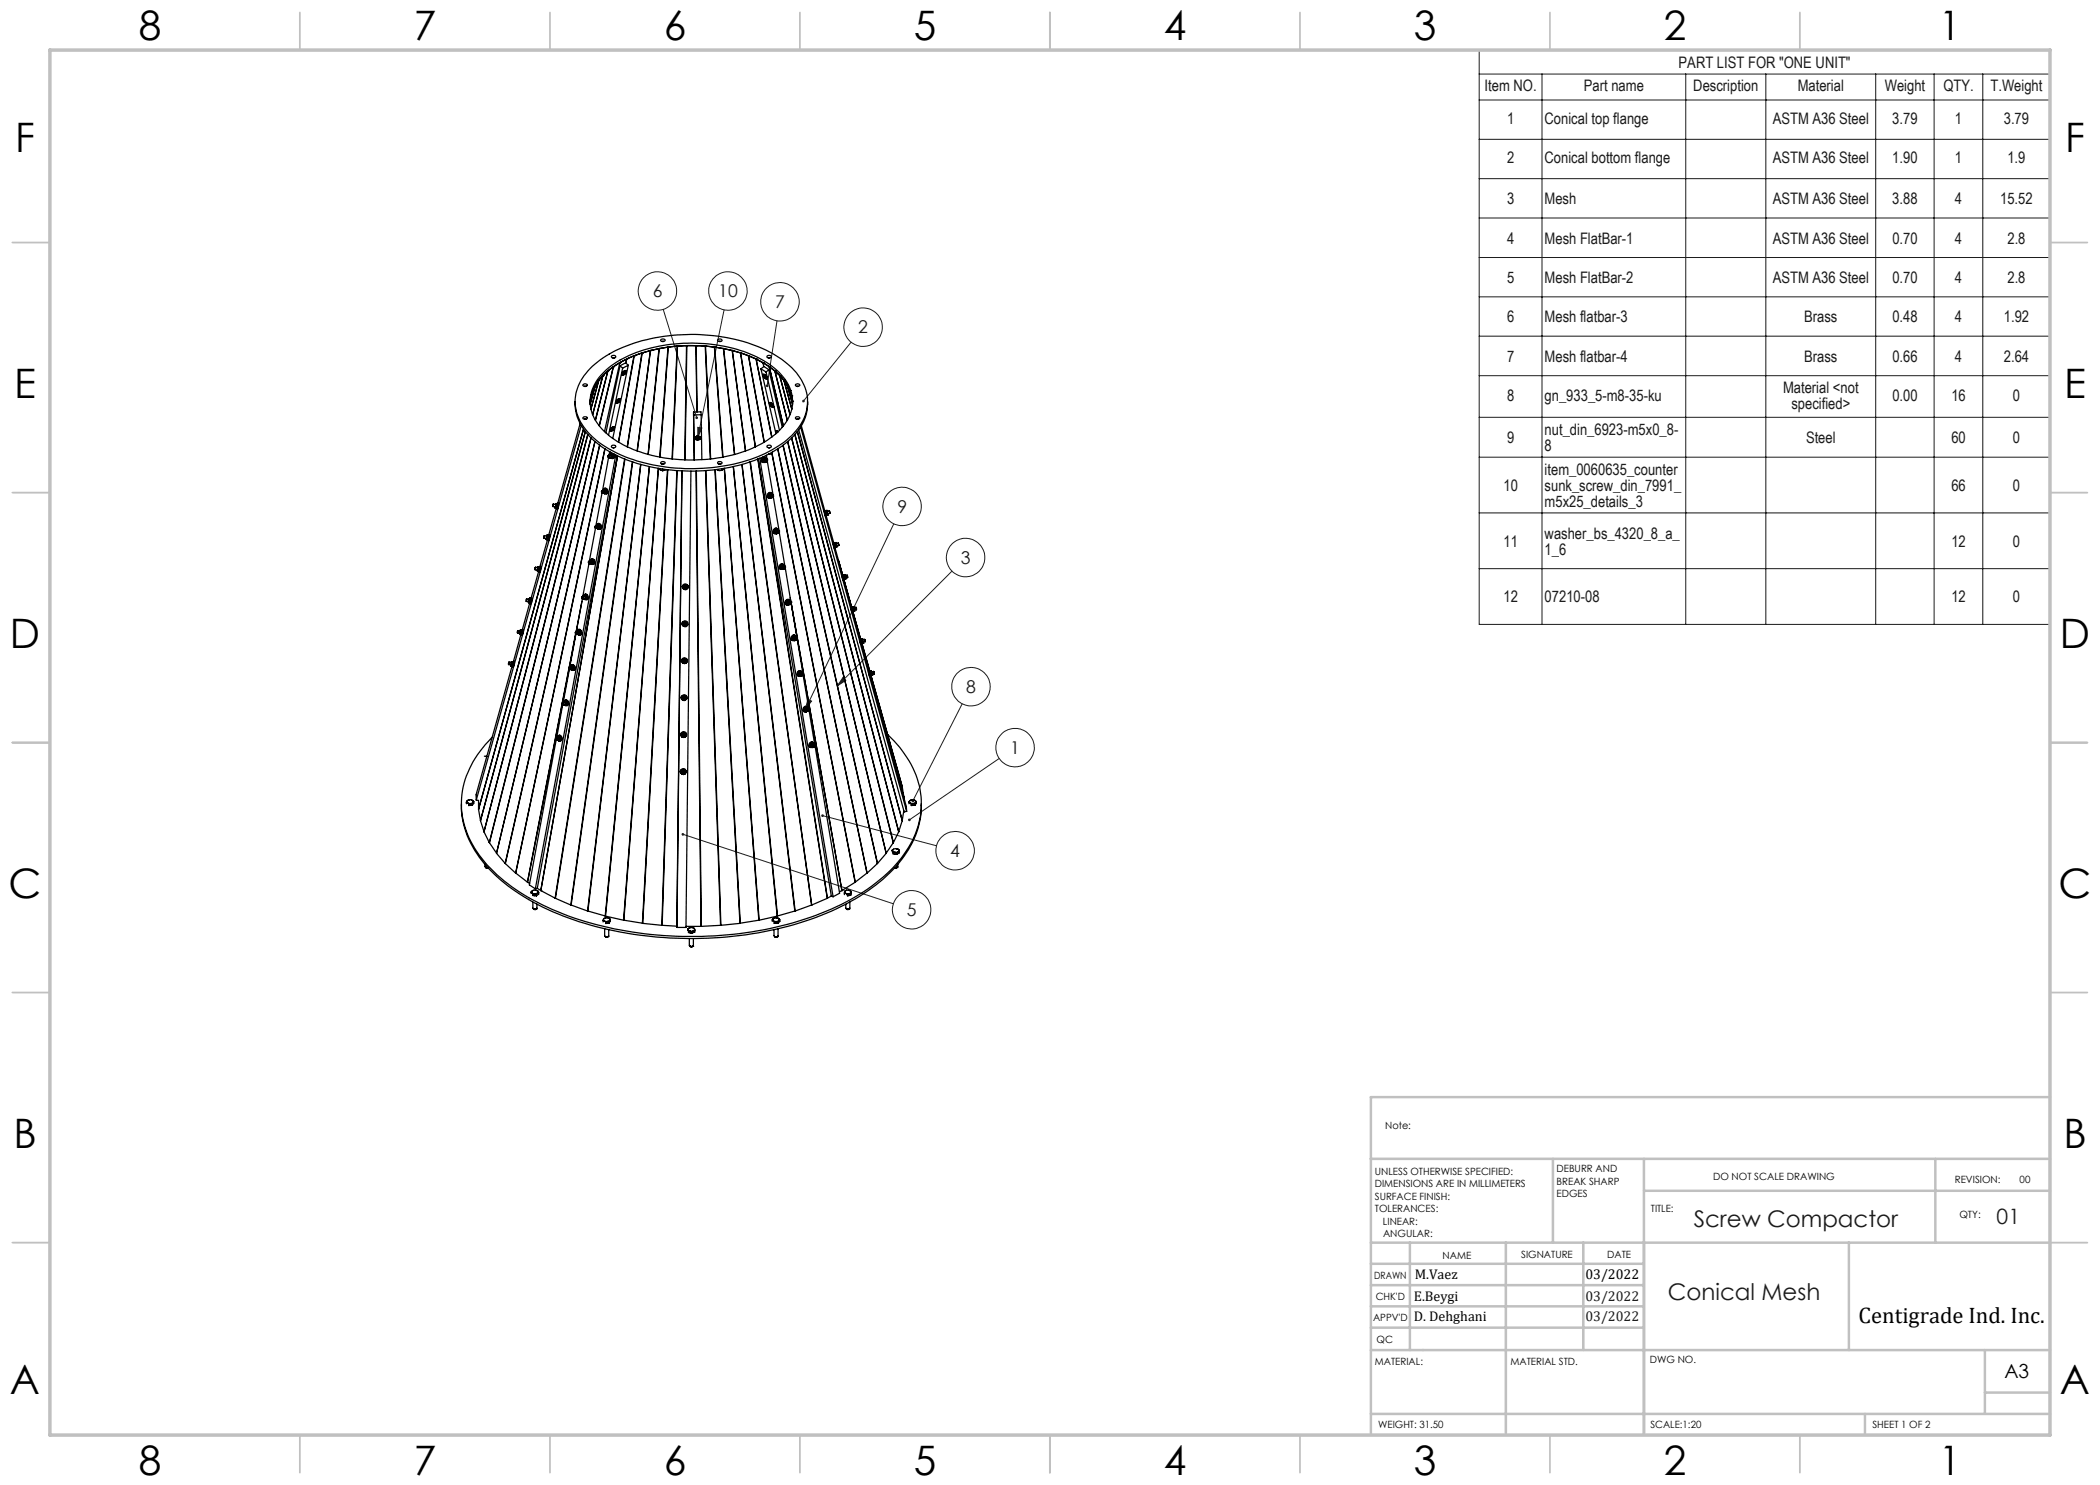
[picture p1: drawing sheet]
<svg xmlns="http://www.w3.org/2000/svg" width="420mm" height="297mm" viewBox="0 0 420 297" stroke-linecap="round" stroke-linejoin="round" font-family="sans-serif">
<defs><g id="words">
<g font-size="8.1">
<text x="27.8" y="8">8</text>
<text x="82.8" y="8">7</text>
<text x="132.8" y="8">6</text>
<text x="182.8" y="8">5</text>
<text x="232.8" y="8">4</text>
<text x="282.8" y="8">3</text>
<text x="332.8" y="8">2</text>
<text x="387.8" y="8">1</text>
<text x="3" y="30.4">F</text>
<text x="413" y="30.4">F</text>
<text x="2.8" y="79.6">E</text>
<text x="412.8" y="79.6">E</text>
<text x="2" y="129.6">D</text>
<text x="412" y="129.6">D</text>
<text x="1.7" y="179.6">C</text>
<text x="411.7" y="179.6">C</text>
<text x="2.7" y="229.6">B</text>
<text x="412.7" y="229.6">B</text>
<text x="2" y="278.9">A</text>
<text x="412" y="278.9">A</text>
<text x="27.8" y="295">8</text>
<text x="82.8" y="295">7</text>
<text x="132.8" y="295">6</text>
<text x="182.8" y="295">5</text>
<text x="232.8" y="295">4</text>
<text x="282.8" y="295">3</text>
<text x="332.8" y="295">2</text>
<text x="387.8" y="295">1</text>
</g>
<g font-size="4.6" fill="#191924">
<text x="338.7" y="245.3">Screw Compactor</text>
<text x="333.6" y="260">Conical Mesh</text>
</g>
<text font-size="4.5" x="371.7" y="264.6">Centigrade Ind. Inc.</text>
<text font-size="4.2" fill="#191924" x="399.3" y="244.8">01</text>
<text font-size="3.9" x="400.9" y="275.5">A3</text>
<g font-size="3.5" fill="#191924">
<text x="130.5" y="59.4">6</text>
<text x="143.7" y="59.4">10</text>
<text x="155" y="61.6">7</text>
<text x="171.7" y="66.7">2</text>
<text x="179.5" y="102.5">9</text>
<text x="192.2" y="112.7">3</text>
<text x="193.2" y="138.6">8</text>
<text x="202.1" y="150.8">1</text>
<text x="190.1" y="171.4">4</text>
<text x="181.4" y="183.2">5</text>
</g>
<g font-size="3.2" fill="#191924">
<text x="335.7" y="13.6">PART LIST FOR &quot;ONE UNIT&quot;</text>
<text x="296.9" y="18.3">Item NO.</text>
<text x="316.8" y="18.3">Part name</text>
<text x="338.7" y="18.3">Description</text>
<text x="359.5" y="18.3">Material</text>
<text x="376.9" y="18.3">Weight</text>
<text x="388.7" y="18.3">QTY.</text>
<text x="398.1" y="18.3">T.Weight</text>
<text x="301.4" y="24.8">1</text>
<text x="308.9" y="24.8">Conical top flange</text>
<text x="354.5" y="24.8">ASTM A36 Steel</text>
<text x="378.5" y="24.8">3.79</text>
<text x="391" y="24.8">1</text>
<text x="400.8" y="24.8">3.79</text>
<text x="301.4" y="32.7">2</text>
<text x="308.9" y="32.7">Conical bottom flange</text>
<text x="354.5" y="32.7">ASTM A36 Steel</text>
<text x="378.5" y="32.7">1.90</text>
<text x="391" y="32.7">1</text>
<text x="401.5" y="32.7">1.9</text>
<text x="301.4" y="40.8">3</text>
<text x="308.9" y="40.8">Mesh</text>
<text x="354.5" y="40.8">ASTM A36 Steel</text>
<text x="378.5" y="40.8">3.88</text>
<text x="391" y="40.8">4</text>
<text x="400" y="40.8">15.52</text>
<text x="301.4" y="48.7">4</text>
<text x="308.9" y="48.7">Mesh FlatBar-1</text>
<text x="354.5" y="48.7">ASTM A36 Steel</text>
<text x="378.5" y="48.7">0.70</text>
<text x="391" y="48.7">4</text>
<text x="401.5" y="48.7">2.8</text>
<text x="301.4" y="56.6">5</text>
<text x="308.9" y="56.6">Mesh FlatBar-2</text>
<text x="354.5" y="56.6">ASTM A36 Steel</text>
<text x="378.5" y="56.6">0.70</text>
<text x="391" y="56.6">4</text>
<text x="401.5" y="56.6">2.8</text>
<text x="301.4" y="64.5">6</text>
<text x="308.9" y="64.5">Mesh flatbar-3</text>
<text x="360.8" y="64.5">Brass</text>
<text x="378.5" y="64.5">0.48</text>
<text x="391" y="64.5">4</text>
<text x="400.8" y="64.5">1.92</text>
<text x="301.4" y="72.3">7</text>
<text x="308.9" y="72.3">Mesh flatbar-4</text>
<text x="360.8" y="72.3">Brass</text>
<text x="378.5" y="72.3">0.66</text>
<text x="391" y="72.3">4</text>
<text x="400.8" y="72.3">2.64</text>
<text x="301.4" y="80.2">8</text>
<text x="308.9" y="80.2">gn_933_5-m8-35-ku</text>
<text x="356.6" y="78.6">Material &lt;not</text>
<text x="358.3" y="81.7">specified&gt;</text>
<text x="378.5" y="80.2">0.00</text>
<text x="390.3" y="80.2">16</text>
<text x="402.6" y="80.2">0</text>
<text x="301.4" y="88.6">9</text>
<text x="308.9" y="87">nut_din_6923-m5x0_8-</text>
<text x="361.2" y="88.6">Steel</text>
<text x="390.3" y="88.6">60</text>
<text x="402.6" y="88.6">0</text>
<text x="308.9" y="90.2">8</text>
<text x="308.9" y="95">item_0060635_counter</text>
<text x="300.7" y="98.2">10</text>
<text x="308.9" y="98.2">sunk_screw_din_7991_</text>
<text x="308.9" y="101.3">m5x25_details_3</text>
<text x="390.3" y="98.2">66</text>
<text x="402.6" y="98.2">0</text>
<text x="308.9" y="107.7">washer_bs_4320_8_a_</text>
<text x="300.7" y="109.3">11</text>
<text x="308.9" y="110.9">1_6</text>
<text x="390.3" y="109.3">12</text>
<text x="402.6" y="109.3">0</text>
<text x="300.7" y="120.5">12</text>
<text x="308.9" y="120.5">07210-08</text>
<text x="390.3" y="120.5">12</text>
<text x="402.6" y="120.5">0</text>
</g>
<g font-size="2.8">
<text x="282.9" y="255.9">M.Vaez</text>
<text x="317.1" y="255.9">03/2022</text>
<text x="282.8" y="260.1">E.Beygi</text>
<text x="282.8" y="264.2">D. Dehghani</text>
</g>
<g font-size="2.8" fill="#191924">
<text x="317.1" y="260.1">03/2022</text>
<text x="317.1" y="264.2">03/2022</text>
</g>
<g font-size="2">
<text x="277" y="225.8">Note:</text>
<text x="275" y="234.9">UNLESS OTHERWISE SPECIFIED:</text>
<text x="275" y="237.4">DIMENSIONS ARE IN MILLIMETERS</text>
<text x="275" y="239.9">SURFACE FINISH:</text>
<text x="311.3" y="234.5">DEBURR AND</text>
<text x="311.3" y="237">BREAK SHARP</text>
<text x="311.3" y="239.5">EDGES</text>
<text x="342.6" y="236">DO NOT SCALE DRAWING</text>
<text x="391" y="236.6">REVISION:</text>
<text x="403.9" y="236.6">00</text>
<text x="275" y="242.4">TOLERANCES:</text>
<text x="276.6" y="244.9">LINEAR:</text>
<text x="330.2" y="242.4">TITLE:</text>
<text x="391.9" y="243.7">QTY:</text>
<text x="276.6" y="247.4">ANGULAR:</text>
<text x="288.5" y="251.7">NAME</text>
<text x="304.2" y="251.7">SIGNATURE</text>
<text x="321.4" y="251.7">DATE</text>
<text x="274.8" y="255.9">DRAWN</text>
<text x="275.1" y="260.1">CHK'D</text>
<text x="274.6" y="264.2">APPV'D</text>
<text x="275.3" y="268.5">QC</text>
<text x="275" y="273">MATERIAL:</text>
<text x="302.1" y="273">MATERIAL STD.</text>
<text x="330" y="272.5">DWG NO.</text>
<text x="275.6" y="285.6">WEIGHT: 31.50</text>
<text x="330.1" y="285.6">SCALE:1:20</text>
<text x="374.5" y="285.6">SHEET 1 OF 2</text>
</g>
</g></defs>
<g fill="none" stroke="#191924" stroke-width=".2">
<path d="M295.8 10h114.2v114.9h-114.2zM295.8 14.8h114.2M295.8 20h114.2M308.4 14.8v110.1M337.1 14.8v110.1M353.2 14.8v110.1M375.1 14.8v110.1M386.8 14.8v110.1M396.6 14.8v110.1M295.8 27.9h114.2M295.8 35.7h114.2M295.8 43.6h114.2"/>
<path d="M295.8 51.5h114.2M295.8 59.4h114.2M132.6 61.9l6.7 21.7M144.8 62l-5.2 25.5M155.4 64.2l-2 12.9M170.2 68.4l-9.5 11.8M295.8 67.2h114.2M295.8 75.1h114.2M139.6 85.5l.8 .1-.8 1.9zM295.8 83.5h114.2M295.8 91.4h114.2M178.8 104.8l-17.7 37"/>
<path d="M190.4 114.2l-22.9 23M295.8 102.6h114.2M295.8 113.7h114.2M161.6 139.9l.7 .3-1.2 1.6zM168.6 135.5l.6 .6-1.7 1.1zM192.4 140.8l-9.8 19.4M199.8 151.7l-17.9 12.3M136.6 166.9l42.1 13.9M164.5 163.1l22.8 6.1"/>
<circle cx="131.5" cy="58.2" r="3.8"/>
<circle cx="145.6" cy="58.2" r="3.8"/>
<circle cx="156" cy="60.3" r="3.8"/>
<circle cx="172.6" cy="65.4" r="3.8"/>
<circle cx="180.4" cy="101.3" r="3.8"/>
<circle cx="193.1" cy="111.5" r="3.8"/>
<circle cx="194.2" cy="137.3" r="3.8"/>
<circle cx="203" cy="149.5" r="3.8"/>
<circle cx="191" cy="170.1" r="3.8"/>
<circle cx="182.3" cy="182" r="3.8"/>
</g>
<g fill="none" stroke="#c0c0c0" stroke-width=".35">
<path d="M60 2.5v7.5M110 2.5v7.5M160 2.5v7.5M210 2.5v7.5M260 2.5v7.5M310 2.5v7.5M360 2.5v7.5M2.5 48.5h7.5M410 48.5h7.5M2.5 98.5h7.5M410 98.5h7.5M2.5 148.5h7.5"/>
<path d="M410 148.5h7.5M2.5 198.5h7.5M410 198.5h7.5M2.5 248.5h7.5M410 248.5h7.5M60 287v7.5M110 287v7.5M160 287v7.5M210 287v7.5M260 287v7.5M310 287v7.5M360 287v7.5"/>
</g>
<g fill="none" stroke="#c0c0c0" stroke-width=".5">
<path d="M410 219.4h-135.8v67.4M274.2 231.8h135.8M310.6 231.8v16.7M328.8 231.8v55.2M328.8 238.2h81.2M387.1 231.8v16.7M274.2 248.5h135.8M274.2 257h54.6M274.2 252.8h54.6M282 248.5v21.5M301.2 248.5v38.3M316.7 248.5v21.5"/>
<path d="M369.8 248.5v21.5M274.2 265.5h54.6M274.2 261.3h54.6M274.2 270h135.8M397 270v12.8M397 278.5h13M274.2 282.8h135.8M373 282.8v4.2"/>
</g>
<path d="M10 10h400v277h-400z" fill="none" stroke="#c0c0c0" stroke-width=".7"/>
<path d="M160.5 80v.4l.2-.2-.2 .2a.28 .28 0 0 0 .4 0 .28 .28 0 0 0 0-.4 .28 .28 0 0 0-.4 0zM181.7 163.8l-.1 .3 .3-.1-.3 .1a.27 .27 0 0 0 .4 .1 .27 .27 0 0 0 .1-.4 .27 .27 0 0 0-.4 0zM168.6 135.5l.6 .6-1.7 1.1zM182.5 159.9l-.2 .2 .2 .3 .1-.2-.1 .2a.27 .27 0 0 0 .3-.2 .27 .27 0 0 0-.3-.3zM164.3 162.9v.2h.2h-.2a.27 .27 0 0 0 .2 .3 .27 .27 0 0 0 .3-.4 .27 .27 0 0 0-.5-.1zM136.4 166.6l-.1 .2 .3 .1-.3-.1a.28 .28 0 0 0 .3 .4 .28 .28 0 0 0 .2-.4 .28 .28 0 0 0-.4-.2zM153.2 77l-.1 .2 .3 .2v-.3v.3a.27 .27 0 0 0 .3-.4 .27 .27 0 0 0-.5 0zM139.2 83.3a.27 .27 0 0 0-.1 .4 .27 .27 0 0 0 .3 .1l-.1-.2 .1 .2 .2-.1a.28 .28 0 0 0-.1-.3 .28 .28 0 0 0-.3-.1zM161.6 139.9l.7 .3-1.2 1.6zM139.6 85.5l.8 .1-.8 1.9z" fill="#191924"/>
<g fill="none" stroke="#000" stroke-width=".25">
<path d="M116.6 76.9a.43 .43 0 0 1 .5-.1 .43 .43 0 0 1 .3 .3 .43 .43 0 0 1-.5 .2 .43 .43 0 0 1-.3-.4zM116.9 77.3h.3M116.9 77.3h.2M118 73.7a25.2 25.2 0 0 1 13.9-6.3 36.1 36.1 0 0 1 22.7 3.3 13.1 13.1 0 0 1 6.7 7.9 9.2 9.2 0 0 1-3.5 9 27.9 27.9 0 0 1-16.3 6 34.7 34.7 0 0 1-19.8-3.9 12.2 12.2 0 0 1-6.6-8.4 9.2 9.2 0 0 1 2.9-7.6zM118.2 79.2h.1M118.2 79.2l-.2 1.1M118.6 78.1h.1M118.6 78.1l-.4 1.1M118.6 78.1l-.5 1.4M118.6 78.1l-.5 1.5M119.1 77.1h.1M119.1 77.1l-.5 1"/>
<path d="M119.1 77.1l-1.1 3.7M119.7 76.1h.1M119.7 76.1l-.6 1M119.7 76.1l-1.5 5.7M119.8 76.1h-.1M119.8 76.1h.1M119.8 76.1l-1.6 5.7M120.4 74.8a22 22 0 0 1 13-5.8 31.3 31.3 0 0 1 19.4 3.1 10.7 10.7 0 0 1 5.7 7.4 8.6 8.6 0 0 1-4 7.8 26.7 26.7 0 0 1-15.9 4.7 27.8 27.8 0 0 1-16.7-4.8 8.7 8.7 0 0 1-3.8-7.8 8.6 8.6 0 0 1 2.3-4.6zM120.6 75.1h.1M120.6 75.1l-.8 1M120.6 75.1l-2.1 7.8M121.6 74.2h.1"/>
<path d="M121.6 74.2l-1 .9M121.6 74.2l-2.5 9.8M121.6 74.2l-2.5 9.9M122.3 71.2a.45 .45 0 0 1 .5-.1 .45 .45 0 0 1 .3 .4h-.1a.42 .42 0 0 1-.4 .1 .42 .42 0 0 1-.3-.4zM122.6 71.6h.3M122.6 71.6h.2M122.7 73.3h.1M122.7 73.3l-1.1 .9M122.7 73.3l-2.8 11.9M123.5 80l.4-.2a.52 .52 0 0 1-.1 .6 .52 .52 0 0 1-.5 .1zM123.6 79.8h.2M124 72.5h.1"/>
<path d="M124 79.8a.6 .6 0 0 0-.7 .7M124 72.5a10.9 10.9 0 0 0-5.9 7.4l-.1 .7M124 72.5a31.6 31.6 0 0 1 28.1-.2 11.2 11.2 0 0 1 6.3 7.2l.1 1.1M124 72.5l-1.3 .8M124 72.5l-3.1 13.8M124 73.2l.5 .4M124 73.2l-2.8 13.4M124.5 74.6l-.1 .2M124.5 73.6l-2.8 13.4M124.6 74.4a.38 .38 0 0 1 .3-.3 .38 .38 0 0 1 .4 .2l-.1 .3a.55 .55 0 0 1-.8 .4zM124.7 74.6l.1 .1M124.7 74.3l.3-.1a.45 .45 0 0 1 .1 .5 .45 .45 0 0 1-.4 .3h-.1a.41 .41 0 0 1 .1-.7z"/>
<path d="M124.8 74.5l.1 .1M124.8 74.5l-.1 .1M124.9 74.6l-.1 .1M125 74.2h-.2M125.1 74.2h-.2l-.4 .3v.5M125.1 74.2h.1M125.3 71.8h.1M125.3 71.8l-1.3 .7M125.3 71.8l-.1 .8M125.7 73.1l-1.2 .5M125.7 73.1l-3.1 14.6M125.7 73.1l-.6-.5-1.1 .6"/>
<path d="M126.8 71.2h.1M126.8 71.2l-1.5 .6M126.8 71.2l-3.1 17.2M126.9 71.2h.1M126.9 71.2l-3.2 17.2M128.4 70.6h.1M128.4 70.6l-1.5 .6M128.4 70.6l-3 18.8M128.4 70.6l-2.9 18.8M130.1 70.1h.1M130.1 70.1l-1.7 .5M130.1 70.1l-2.7 20.1"/>
<path d="M130.1 70.1l-2.6 20.1M131.8 69.7h.1M131.8 69.7l-1.7 .4M131.8 69.7l-2.2 21.2M131.9 69.7h-.1M131.9 69.7h.1M131.9 69.7l-2.3 21.2M132.3 67.9a.44 .44 0 0 1 .4-.1 .44 .44 0 0 1 .3 .4h-.1a.41 .41 0 0 1-.5 .1 .41 .41 0 0 1-.2-.4zM132.5 68.3h.2zM133.6 69.4h.1M133.6 69.4l-1.7 .3M133.6 69.4l-1.7 22"/>
<path d="M133.7 69.4h.1M133.7 69.4l-1.7 22M135.4 69.2h.1M135.4 69.2l-1.7 .2M135.4 69.2l-1 22.6M135.5 69.2h.1M135.5 69.2l-1 22.6M137.3 69.1h.1M137.3 69.1l-1.8 .1M137.3 69.1l-.4 22.9M137.4 69.1h.1M137.4 69.1h1.8"/>
<path d="M137.4 69.1l-.4 22.9M139.2 69.1h.1M139.2 69.1l.2 13.3-.2-13.3M139.2 69.1l1.8 .1M141 69.2h.1M141 69.2l1.1 22.6M141.1 69.2h.1M141.1 69.2l1.8 .2M141.1 69.2l1 22.6M142.9 69.4h.1M142.9 69.4l1.6 22M142.9 69.4l1.8 .3"/>
<path d="M142.9 69.4l1.7 22M143.6 67.9a.4 .4 0 0 1 .5-.1 .4 .4 0 0 1 .2 .4l-.1 .1a.42 .42 0 0 1-.7-.4zM143.8 68.3h.3M143.9 68.3h.2M144.7 69.7h.1M144.7 69.7l2.2 21.2M144.7 69.7l1.7 .4M146.4 70.1h.1M146.4 70.1l2.7 20.1M146.5 70.1h.1M146.5 70.1l1.6 .5M146.5 70.1l2.6 20.1"/>
<path d="M148.1 70.6h.1M148.1 70.6l3 18.8M148.1 70.6l1.6 .6M149.7 71.2l3.1 17.2M149.7 71.2h.1M149.7 71.2l1.5 .6M149.7 71.2l3.2 17.2M151.2 71.8h.1M151.2 71.8l3.1 15.6M151.2 71.8l1.4 .7M151.2 71.8l3.2 15.6M152.2 73.8l1 .6"/>
<path d="M152.2 73.8l3 12.9M152.2 73.8l.6-.5 1 .6M152.6 72.5h.1M152.6 72.5l.2 .8M152.6 72.5l1.2 .8M152.6 74.9l.5 .2a.4 .4 0 0 1 .3 .3 .4 .4 0 0 1-.2 .4l-.6-.6zM152.7 74.9h.1M152.7 74.9l.3 .2a.38 .38 0 0 1 .3 .3 .38 .38 0 0 1-.1 .3l-.2-.1a.51 .51 0 0 1-.3-.7zM152.7 74.9l.5 .3 .1 .5M152.8 74.9h.1M152.9 75.3l.1-.1v.3M152.9 75.3l.1 .2"/>
<path d="M153 75.2l-.1 .1M153.1 75.4l-.1 .1M153.2 74.4l2.7 11.7M153.3 75.7h.1M153.4 75.5v.1M153.4 71.3a.43 .43 0 0 1 .5-.3 .43 .43 0 0 1 .3 .5h-.1a.44 .44 0 0 1-.7-.2zM153.7 71.6h.3M153.7 71.6h.2M153.8 73.9l-.6 .5M153.8 73.9l2.7 11.6M153.8 73.3h.1M153.8 73.3l1.2 .9"/>
<path d="M153.8 73.3l2.9 11.9M155 74.2h.1M155 74.2l.9 .9M155 74.2l2.5 9.8M155 74.2l2.4 9.9M155.9 75.1h.1M155.9 75.1l2.1 7.8M156 75.1h.1M156 75.1l.8 1M156 75.1l2 7.8M156.8 76.1h.1M156.8 76.1l1.6 5.7"/>
<path d="M156.8 76.1l.6 1M157.4 77.1h.1M157.4 77.1l1.1 3.7-1-3.7M157.5 77.1h.1M157.5 77.1l.5 1M158 78.1h.1M158 78.1l.3 1.1M158 78.1l.4 1.4M158 78.1l.4 1.5M158.3 79.2h.1M158.3 79.2l.2 1.1M159.1 76.9a.49 .49 0 0 1 .8 .2 .43 .43 0 0 1-.5 .2 .43 .43 0 0 1-.3-.4z"/>
<path d="M159.4 77.3h.3M159.4 77.3h.2M115 80.3a10.3 10.3 0 0 0 4.9 8.7 32 32 0 0 0 19.8 5.2 30.4 30.4 0 0 0 17.1-5.3 10.2 10.2 0 0 0 4.7-8.6M116 84.7l-4.5 16h.2l-.1 .9-.1 .2-.1-.1M116.2 85.1l-21 74.9M116.7 85.8l-21 76.1M116.7 83.4a.44 .44 0 0 1 .7 .3l-.2 .2a.35 .35 0 0 1-.4-.1 .35 .35 0 0 1-.1-.3zM117.1 86.3l-21 77.8M117.1 83.9h-.2h.3M117.5 86.9l-20.7 79.4M117.6 86.9l-20.8 79.5M118 80.3h.1"/>
<path d="M118 80.3v.6M118.2 87.6l-20.3 81M119 88.3l-19.7 82.4M119.9 89l-18.9 83.7M119.9 89.1l-18.8 83.6M120.3 98.4v-.2a.18 .18 0 0 1 .3 0 .18 .18 0 0 1 0 .3 .18 .18 0 0 1-.2 0M120.3 98.5h.1M120.4 98.1h.3a.25 .25 0 0 1 .3 .1 .25 .25 0 0 1-.1 .3l-.4 .1M120.4 98.6l-1.2 6.6M120.5 98.1h.1M120.6 98.1a.28 .28 0 0 1 .4 .1 .28 .28 0 0 1-.3 .4M120.7 98.6l.2 .1"/>
<path d="M120.7 97.8l-.2 .3M120.7 97.8h.1M120.8 97.8l.2 .2M120.8 97.8l.3-.1 .2 .2M121 97.8h.1M121 97.8h-.2M121 97.8h-.3M121 89.8l-17.9 84.8M121 97.6l-.2 .2M121 97.6a.6 .6 0 0 1 .5 .5 .6 .6 0 0 1-.4 .7l-.1-.1M121 89.8l-17.8 84.8M121 98h.1"/>
<path d="M121 98l.1 .5M121 97.8l.2 .1M121.1 98.5h.1M121.1 98.5l-.2 .2M121.2 97.9l.1 .1M121.3 98v.1M121.3 98h.1M121.3 98.1l.1 .2M121.3 98h-.3M121.3 98.5l-.1 .1M121.3 97.9a.43 .43 0 0 1 .2 .5 .43 .43 0 0 1-.5 .3M121.3 98.5l-.4 .2"/>
<path d="M121.4 98.3v.1M121.4 98.4l-.1 .1M121.4 98.4h.1M121.4 98.4l-.3 .1M121.6 91.3v-.1a.21 .21 0 0 1 .4 .1 .19 .19 0 0 1-.3 .2M121.6 91.5h.1M121.7 91.1l.3-.1a.25 .25 0 0 1 .3 .2 .25 .25 0 0 1-.1 .3l-.4 .1M121.7 91.5l-1.2 6.6M121.8 91h.1M121.9 91a.28 .28 0 0 1 .4 .2 .28 .28 0 0 1-.3 .3M121.9 90.3l-.1 .7M122 90.4l.1 .2"/>
<path d="M122 90.4h.1M122 91.5l.2 .2M122.1 90.8l.2 .2M122.1 90.8l-.3 .2M122.1 90.8h.1M122.1 85.9v.1M122.1 90.6l.2 .2M122.2 90.7l-.1 .1M122.2 85.8a.35 .35 0 0 1 .2-.3 .35 .35 0 0 1 .4 .1l-.1 .2a.43 .43 0 0 1-.6 .3zM122.2 91.7h.1M122.3 90.8h.5M122.3 90.6v.2"/>
<path d="M122.3 91h.1M122.3 91l.1 .4M122.3 85.5l.1-.1a.26 .26 0 0 1 .5 0 .26 .26 0 0 1-.1 .4 .59 .59 0 0 1-.8 .4zM122.3 89.1a.41 .41 0 0 1 .5-.1 .41 .41 0 0 1 .3 .5h-.1a.37 .37 0 0 1-.5 .1 .37 .37 0 0 1-.2-.5zM122.3 85.8l.1 .1M122.4 90.8l.1 .1zM122.4 91.4h.1M122.4 91.4l-.2 .3M122.4 85.7l.2 .1M122.4 85.7l-.1 .1M122.5 90.9h.1M122.5 91.5l-.3 .2"/>
<path d="M122.6 89.5h.3M122.6 85.8l-.2 .1M122.6 90.9v.1M122.6 90.9h.1M122.6 91l.1 .3M122.6 90.8a.48 .48 0 0 1 .2 .5 .48 .48 0 0 1-.5 .3M122.6 90.9l-.3 .1M122.6 89.5h.2M122.6 91.4l-.1 .1M122.6 85.4h-.1M122.7 91.3v.1M122.7 91.4h-.1"/>
<path d="M122.7 91.4h.1M122.7 91.4h-.3M122.7 90.8a.49 .49 0 0 1 .2 .6 .49 .49 0 0 1-.5 .3l-.1-.1M122.8 85.4a.62 .62 0 0 0-.7 .8M123.2 91l-16.1 86.8M123.3 80.3l-.1 .1M123.3 80.5v.1M123.4 80a.32 .32 0 0 1 .3-.3 .32 .32 0 0 1 .4 .3l-.1 .2a.55 .55 0 0 1-.8 .4zM123.5 91.2l-16 86.5M123.5 91.2l-15.3 86.9M123.5 80.2l.1 .1M123.6 80.1l.2 .1"/>
<path d="M123.6 80.1l-.1 .1M123.8 80.2l-.2 .1M124.9 91.8l-13.9 87.8M125 91.8l-13.9 87.9M126.5 92.4l-12.3 88.6M129.9 93.3l-8.9 89.9M129.9 93.3l-8.8 89.9M131.7 93.7l-7 90.3M131.7 93.7l-6.9 90.3M131.9 93.7v.2l.6 .3M132.2 92.5a.47 .47 0 0 1 .4-.2 .47 .47 0 0 1 .4 .4 .47 .47 0 0 1-.5 .2 .47 .47 0 0 1-.3-.4zM132.4 92.8h.3"/>
<path d="M132.5 92.8h.2M132.5 93.8v.4M133.2 93.9l-.7 .3M133.5 93.9l-5 90.7M133.6 93.9l-5 90.8M135.4 94.1l-3 91M136.4 94.2l-1 91.3zM138.2 94.2l-1 91.3h-1.8M138.7 82.4v.6M138.7 82.4h1.5v.5M138.7 82.4l.2 9.6-.2-9M139.1 87.6h.1"/>
<path d="M139.1 87.4a.56 .56 0 0 1 .6-.2 .56 .56 0 0 1 .4 .6 .61 .61 0 0 1-.7 .2 .61 .61 0 0 1-.4-.5zM139.2 87.4a.41 .41 0 0 1 .6-.1 .41 .41 0 0 1 0 .6 .4 .4 0 0 1-.5 0 .4 .4 0 0 1-.1-.5zM139.2 94.2l1 91.1M139.3 87.3h.1M139.3 94.2l1 91.1M139.3 87.3h.5M139.3 87.2l-.1 .1M139.4 87.6l.2-.1 .1 .2h-.2zM139.5 87.5v.1M139.5 87.6v.1M139.6 87.5l-.1 .1M139.7 87.2l.1 .1"/>
<path d="M140 87.5a.53 .53 0 0 0-.9 .1M140 87.5l.1 .1M140.2 82.9l-1.5 .1M140.2 82.9l.2 9M141.1 94.1l3 91M141.2 94.1l3 91M143 93.9l5 90.8M143.1 93.9l5 90.7M143.4 93.9l.2 .2M143.6 94.1h.7M143.6 93.9v.2M143.6 92.4a.42 .42 0 0 1 .5-.1 .42 .42 0 0 1 .3 .4 .4 .4 0 0 1-.6 .2 .4 .4 0 0 1-.2-.5z"/>
<path d="M143.8 92.8h.1M143.9 92.8h.2M144.3 93.8v.3M144.7 93.7l-.4 .4M144.9 93.7l6.9 90.3M146.6 93.3l8.8 89.9M146.7 93.3l8.8 89.9M150 92.4l12.3 88.6M150.1 92.4l12.2 88.6M151.6 91.8l13.9 87.9M151.9 91.6l14.7 87.7M152.4 92.1l.1 .1"/>
<path d="M152.4 92.1h.1M152.4 92.1l.2 .1M152.5 92l-.1 .1M152.5 92.2l.1 .2M152.5 91.7v.1M152.5 91.7h.1M152.5 91.8v.2M152.5 91.7l.3 .1M152.6 92.4l.3 .1M152.6 92.2l.3 .3M152.6 92.2h.1M152.6 91.6l-.1 .1"/>
<path d="M152.8 91.8l-.2 .4M152.8 91.8h.1M152.8 91.4a.55 .55 0 0 0-.6 .5 .55 .55 0 0 0 .6 .6 .47 .47 0 0 1-.4-.7 .47 .47 0 0 1 .7-.2M152.8 91.6h-.2M152.9 91.4l.2 .2M152.9 92.5h.1M152.9 91.5l-.1 .1M152.9 91.5h.1M152.9 91.5l.2 .1M153.1 91.6l-.3 .2M153.1 91.6h.1M153.1 91.6l.3 .3"/>
<path d="M153.1 92.4l-.2 .1M153.3 91.9a.3 .3 0 0 0-.5 .1 .3 .3 0 0 0 .3 .4M153.3 91l.1 .9-.4-.1-.2 .3 .4 .3M153.4 91.9h.1M153.4 91.9h-.1M153.4 89.2a.45 .45 0 0 1 .5-.2 .45 .45 0 0 1 .3 .4 .52 .52 0 0 1-.8-.2zM153.5 92.2l1.1 6.9-.3-.1a.25 .25 0 0 0-.3 .1 .25 .25 0 0 0 .1 .3l.3 .1M153.6 99.3h.1M153.6 99.3h.2M153.7 99.2l-.1 .1M153.7 89.5h.3M153.7 99.3l.1 .2"/>
<path d="M153.7 90.8l.1 .1M153.7 89.5h.2M153.7 98.8v.1M153.7 98.8h.1M153.7 98.9v.3M153.7 98.8l.3 .1M153.8 98.8h-.1M153.8 99.5l.3 .1M153.8 90.8v.1M153.8 99.3l.3 .3M153.8 99.3h.1M153.9 80.5l.5 .3a.4 .4 0 0 1 .3 .3 .4 .4 0 0 1-.2 .4l-.5-.6z"/>
<path d="M154 98.9l-.2 .4M154 98.9h.1M154 80.6h.1M154 98.5a.55 .55 0 0 0-.6 .5 .55 .55 0 0 0 .6 .6 .47 .47 0 0 1-.4-.6 .47 .47 0 0 1 .7-.3M154 80.6l.3 .1a.38 .38 0 0 1 .3 .3 .38 .38 0 0 1-.1 .4l-.2-.1a.5 .5 0 0 1-.3-.7zM154 80.6l.5 .3 .1 .5M154 98.7l-.2 .1M154.1 98.5l.2 .2M154.1 99.6h.1M154.1 98.6l-.1 .1M154.1 98.6h.1M154.1 98.6l.2 .1"/>
<path d="M154.1 80.6h.1M154.2 81l.1-.1v.2M154.2 81l.1 .1M154.3 98.7l-.3 .2M154.3 98.7h.1M154.3 98.7l.2 .3M154.3 99.5l-.2 .1M154.3 80.9l-.1 .1M154.4 90.7l16.6 85.8M154.4 81.1h-.1M154.4 90.7l16.7 85.7M154.4 90.7l-.6 .2"/>
<path d="M154.4 90.4v.3M154.5 99a.3 .3 0 0 0-.5 .1 .3 .3 0 0 0 .3 .4M154.5 90.4l-.1 .3M154.5 99h.1M154.6 81.4h.1M154.7 99.4l1.1 6.8-.3-.1a.25 .25 0 0 0-.3 .1 .25 .25 0 0 0 .1 .3l.3 .1M154.7 81.2v.1M155.3 86.3l.3 .1-.3-.1v.3M155.4 86.3h.1M155.5 89.8l17.9 84.8M155.6 89.8l17.8 84.8M155.6 86.3l-.4-.1 .1 .4"/>
<path d="M156.6 89.1l18.9 83.6M156.6 89l18.9 83.7M157.5 88.3l19.7 82.4M157.6 88.3l19.6 82.3M158.3 87.6l20.3 81M158.5 80.3h.1M158.5 80.3v.6M159 86.9l20.7 79.5M159 86.9l20.7 79.4M159.2 83.4a.41 .41 0 0 1 .5-.1 .41 .41 0 0 1 .2 .4l-.1 .1a.36 .36 0 0 1-.5 .1 .36 .36 0 0 1-.1-.5zM159.4 83.9h.2zM159.5 86.3l20.9 77.8"/>
<path d="M159.7 85.9l21.1 76.5 .5-.1M160.1 85.4l21.2 76.9M160.3 85.2l4.6 16.9M105.3 119.8l-.1 .4zM105.3 119.8l-.1 .4M105.3 119.8h.1M105.4 119.8l.4 .1v.4h-.5M105.8 119.8l-.1 .6v-.1M105.8 119.7v.1M105.9 119.7v.3M105.9 120h.1M105.9 120l-.1 .4"/>
<path d="M105.9 119.7h-.1M105.9 119.7h.1M105.9 120h.3M105.9 119.7h.3M106.2 119.9v.1M106.2 119.8v.1M106.2 119.7l.2-.1-.1 .7-.1 .4h-.2M106.2 119.7h.1M106.2 119.7v.6l-.2 .3M106.2 119.7v.1M107 113.9h.1M107.1 113.5l-.1 .4z"/>
<path d="M107.1 113.4l-.1 .5M107.1 113.4v.1M107.1 113.4l.5 .1M107.5 114.1v.1M107.5 114.2h.1M107.5 114.2l.3 .1M107.5 113.5v.6v-.1M107.6 114.1h.1M107.6 114.1l-.1 .1M107.6 113.5l-.1 .5-.5-.1M107.6 114.1l.3 .1M107.7 113.3v.4"/>
<path d="M107.7 113.7h.1M107.7 113.7l-.1 .4M107.7 113.3l-.1 .1M107.7 113.3h.1M107.7 113.7h.3M107.7 113.3l.3 .1M107.7 114.3l-1.5 5.3M107.8 114.3h.1M107.8 114.2v.1M107.9 114.2l-.1 .1M107.9 114.2h-.1M107.9 114.2h.1"/>
<path d="M107.9 114v.2M108 113.4h.1M108 113.4v.3M108 113.8l-.1 .2M108 113.7h.1M108 113.6v.1M108 113.4v.2M108 113.7v.1M108 113.7l-.2 .6M108.8 107.6h.1M108.8 107.2v.4zM108.9 107.1l-.1 .5"/>
<path d="M108.9 107.1l.4 .1 .1 .2-.1 .3-.5-.1M108.9 107.1l-.1 .1M109.2 107.8l.1 .1M109.3 107.9h.1M109.3 107.9h.3M109.3 107.2l.1-.1-.1 .7-.1-.1M109.4 107.8h.1M109.4 107.8l-.1 .1M109.4 107.8h.3M109.4 107v.3M109.4 107.3h.1M109.4 107.3v.5"/>
<path d="M109.4 107l-.1 .1M109.4 107h.1M109.4 107.3l.3 .1M109.4 107l.3 .1M109.5 107.9l-1.5 5.4a.87 .87 0 0 1 0 1.1h-.2M109.6 108h.1M109.6 107.9h.1M109.6 107.8v.1M109.6 107.8h.1M109.6 107.8v.2M109.7 107.8h.1M109.7 107.7v.1"/>
<path d="M109.7 107.5v.2M109.7 107.1h.1M109.7 107v.1M109.7 107.4h.1M109.7 107.3v.1M109.7 107.1v.2M109.7 107.4v.1M109.7 107l.1 .5-.2 .5M110.6 101.2v.1M110.6 100.9v.3zM110.6 101.3l.4 .1M110.7 100.8l-.1 .5"/>
<path d="M110.7 100.8l.4 .1v.2M110.7 100.8l-.1 .1M111 101.5v.1M111 101.6h.1M111 101.6h.3M111.1 100.9v-.1v.2M111.1 101.5h.1M111.1 101.5l-.1 .1M111.1 101l-.1 .5v-.1M111.1 101.1l-.1 .3M111.1 101.5h.3M111.2 100.7v.3"/>
<path d="M111.2 101h.1M111.2 101l-.1 .5M111.2 100.7l-.1 .1M111.2 100.7h.1M111.2 101l.3 .1M111.2 100.7h.3M111.3 101.6l-1.6 5.4h.2l-.2 1.1h-.1M111.3 101.7h.1M111.4 101.5l-.1 .1M111.4 101.5l-.1 .2M111.4 101.5h.1M111.4 101.4v.1"/>
<path d="M111.5 101.1h.1M111.5 100.8v.2M111.5 100.7v.1M111.5 100.7h.1M111.5 101.1l-.1 .3M111.5 100.7l.1 .2-.2 .8M111.5 101v.1M116.4 119.5v-.2a.21 .21 0 0 1 .3 .2 .21 .21 0 0 1-.3 .2M116.4 119.5h.1M116.5 119.3l.3-.1a.29 .29 0 0 1 .1 .5l-.3 .1M116.5 119.8l-1.2 6.6 .1-.9M116.6 119.3h.1"/>
<path d="M116.6 119.3a.29 .29 0 0 1 .5 .1 .29 .29 0 0 1-.4 .4l.3 .1M116.8 119l.3 .2M116.8 119l-.2 .3M116.8 119h.1M116.8 119a.43 .43 0 0 1 .6-.2 .43 .43 0 0 1 .2 .5 .39 .39 0 0 1 0 .5 .39 .39 0 0 1-.5 .1 .46 .46 0 0 0 .4-.6 .46 .46 0 0 0-.6-.3M117 119.9h.1M117.1 119h.1M117.1 119h-.3M117.1 119.2h.1M117.1 119.2l.1 .5M117.1 119l.2 .1M117.2 119.7h.1"/>
<path d="M117.2 119.7l-.2 .2M117.3 119.1h.1M117.3 119.8l-.3 .1M117.4 119.2h.1M117.4 119.1v.1M117.4 119.2v.3M117.4 119.2h-.3M117.4 119.5v.1M117.4 119.7l-.1 .1M117.4 119.6v.1M117.4 119.6h.1M117.4 119.6l-.2 .1"/>
<path d="M117.7 112.4l.1-.1a.25 .25 0 0 1 .2 .2 .25 .25 0 0 1-.2 .2l-.1-.1M117.7 112.4v.1M117.8 112.3l.3-.1a.27 .27 0 0 1 .2 .2 .27 .27 0 0 1 0 .2l-.4 .1M117.8 112.7l-1.2 6.6M117.9 112.2h.1M118 112.2a.28 .28 0 0 1 .4 .2 .28 .28 0 0 1-.4 .3l.3 .2M118.1 112l.3 .1M118.1 112l-.2 .2M118.1 112h.1M118.1 111.9a.47 .47 0 0 1 .6-.1 .47 .47 0 0 1 .3 .6 .37 .37 0 0 1-.2 .4 .37 .37 0 0 1-.4 0M118.2 111.9a.46 .46 0 0 1 .6 .3 .46 .46 0 0 1-.4 .6M118.3 112.9h.1"/>
<path d="M118.4 111.9h.1M118.4 111.9l-.3 .1M118.4 112.1h.1M118.4 112.1l.1 .5M118.4 111.9l.2 .1M118.5 112.6h.1M118.5 112.6l-.2 .3M118.6 112.7l-.3 .2M118.6 112l.1 .1M118.7 112.1v.1M118.7 112.1h.1M118.7 112.2v.2"/>
<path d="M118.7 112.1h-.3M118.7 112.6l-.1 .1M118.7 112.4v.1M118.7 112.5v.1M118.7 112.5h.1M118.7 112.5l-.2 .1M119 105.6h.1M119.1 105.2a.2 .2 0 0 1 .2 .2 .2 .2 0 0 1-.2 .2M119.1 105.2l-.1 .2M119.1 105.2l.3-.1a.27 .27 0 0 1 .2 .2 .27 .27 0 0 1 0 .3l-.4 .1M119.1 105.7l-1.2 6.6M119.2 105.2h.1"/>
<path d="M119.3 105.2a.28 .28 0 0 1 .4 .1 .28 .28 0 0 1-.3 .4M119.3 105.7l.3 .1M119.4 104.9l.3 .2M119.4 104.9l-.2 .3M119.4 104.9h.1M119.5 104.9v-.1a.51 .51 0 0 1 .7 .1 .51 .51 0 0 1 .1 .6 .34 .34 0 0 1-.2 .3 .34 .34 0 0 1-.4 0M119.5 104.9l.3-.1 .2 .2M119.7 104.8v.1M119.7 104.8h.1M119.7 104.8l-.3 .1M119.7 105.1h.1M119.7 105.1l.1 .4"/>
<path d="M119.7 104.9l.2 .1M119.8 105.5h.1M119.8 105.5l-.2 .3M119.8 105.7l-.2 .1M119.9 105h.1M120 105v.1M120 105h.1M120 105.1l.1 .3M120 105l-.3 .1M120 105.5l-.1 .2M120 105a.43 .43 0 0 1 .2 .5 .43 .43 0 0 1-.5 .3M120 105.5l-.2 .2"/>
<path d="M120.1 105.4v.1M120.1 105.5h-.1M120.1 105.5h.1M120.1 105.5h-.3M136.6 117.5l.3 .4M136.6 117.5h.1M136.6 117.4h.1M136.6 117.4v.1M136.7 117.3l-.1 .1M136.8 117.1l-.1 .2M136.8 117.8a.35 .35 0 0 1 0-.5 .35 .35 0 0 1 .5 0 .35 .35 0 0 1 .1 .5 .5 .5 0 0 0-.1-.8 .5 .5 0 0 0-.7 .1 .5 .5 0 0 0 .2 .7 .55 .55 0 0 1-.2-.8 .55 .55 0 0 1 .9 0 .55 .55 0 0 1-.2 .8M136.8 117v.1"/>
<path d="M136.8 117h.1M136.8 117l.1 .1M136.9 117.1l.4 .1M136.9 117.1l-.3 .4M136.9 117.1h.1M136.9 117h.1M136.9 117v.1M136.9 117h.3M137.2 117.9h.1M137.2 117h.1M137.3 117v.2M137.3 117h.1"/>
<path d="M137.3 117.2h.1M137.3 117.2l.2 .3M137.3 117.7v-.2a.25 .25 0 0 0-.3-.2 .25 .25 0 0 0-.2 .2v.2M137.3 117l.1 .1M137.4 117.1l.1 .2M137.5 117.3v.2M137.5 117.5h.1M137.5 117.5l-.2 .4M154.8 106.4l.1 .1M154.8 106.4h.1M154.8 106.4l.2 .1M154.9 106.3l-.1 .1"/>
<path d="M154.9 106.5l.1 .1M154.9 106v.3M154.9 105.9v.1M154.9 105.9h.1M154.9 105.9l.3 .1M155 105.9h-.1M155 106.6l.3 .1M155 106.5l.3 .2M155 106.5h.1M155.2 106l-.2 .5M155.2 106h.1M155.2 105.8l-.2 .1"/>
<path d="M155.3 106.7h.1M155.3 105.8h-.1M155.3 105.8l.2 .1M155.5 105.8a.47 .47 0 0 0-.7 .3 .47 .47 0 0 0 .4 .6 .5 .5 0 0 1-.5-.7 .5 .5 0 0 1 .8-.1M155.5 105.9l-.3 .1M155.5 105.9h.1M155.5 105.9l.2 .2M155.5 106.6l-.2 .1M155.6 106.1a.29 .29 0 0 0-.4 .1 .29 .29 0 0 0 .3 .4M155.7 106.1h.1M155.9 106.5l1.1 6.8-.3-.1a.25 .25 0 0 0-.3 .2 .25 .25 0 0 0 .1 .3l.3 .1M156 113.4v.1"/>
<path d="M156 113.5l.1 .1M156 113.5h.1M156 113.5l.2 .1M156.1 113.6l.1 .1M156.1 113.2l-.1 .2M156.1 113.1v.1M156.1 113.1h.1M156.1 113.1l.3 .1M156.2 113l-.1 .1M156.2 113.7l.3 .2M156.2 113.6l.3 .3M156.2 113.6h.1"/>
<path d="M156.4 113.2l-.2 .4M156.4 113.2h.1M156.4 112.9l-.2 .1M156.5 113.9h.1M156.5 112.9h-.1M156.5 112.9h.1M156.5 112.9l.2 .1M156.7 113l-.3 .2M156.7 113h.1M156.7 113a.48 .48 0 0 0-.7 .2 .48 .48 0 0 0 .4 .6M156.7 113a.5 .5 0 0 0-.8 .2 .5 .5 0 0 0 .5 .6M156.7 113l.2 .2"/>
<path d="M156.7 113.7l-.2 .2M156.8 113.2a.29 .29 0 0 0-.4 .1 .29 .29 0 0 0 .3 .4M156.9 113.2h.1M157.1 113.6l1.1 6.8M158 119.6l.2 .8M165 102.1h-.1l.1 .9 .1 .2 .1-.1M165 102.1l.2 1M165 102.1v.1M165 102.2h.1M165 102.2v.1M165 102.3v.1M165 102.4h.1"/>
<path d="M165 102.4l.1 .1M165.1 102.5v.2M165.1 102.7v.1M165.1 102.8h.1M165.1 102.8l.1 .2M165.1 102.9l.1 .1M165.2 103h.1M165.2 103v.1M165.2 103l1.5 5.5M165.3 102.1v.2M165.3 102.1h.1M165.3 102.3l.1 .5"/>
<path d="M165.3 102.3h.1M165.3 102.1l.1 .1M165.3 102.3l-.3 .1M165.3 102.1l-.3 .1M165.4 102.2l.1 .1M165.4 102.2l.1 .7 .1-.1M165.4 102.8l.1 .2M165.4 102.8h.1M165.4 102.8h-.3M165.5 103h.1M165.5 103h-.3M165.6 102.9l-.1 .1"/>
<path d="M165.8 102.2l-.4 .1 .1 .3v.2l.4-.1M165.9 102.2v.5M165.9 102.2l.1 .4zM166 102.6l-.1 .1M166.6 108.5h.2M166.7 108.5l.2 1.1 .1-.1M166.8 108.5l.2 1-.1-.2M166.8 108.5v.1M166.8 108.6h.1M166.8 108.6v.2M166.8 108.8h.1M166.8 108.8v.1"/>
<path d="M166.8 108.9l.1 .2M166.9 109.1v.2M166.9 109.3h.1M166.9 109.3l.1 .1M167 109.5h.1M167 109.5l1.5 5.4-.8-2.9M167.1 108.5v.2M167.1 108.5h.1M167.1 108.7l.1 .5M167.1 108.7h.1M167.1 108.5l.1 .1M167.1 108.7l-.3 .1"/>
<path d="M167.1 108.5l-.3 .1M167.2 108.6v.1M167.2 108.6l.1 .7v-.1M167.2 108.7l.1 .5M167.2 109.2l.1 .2M167.2 109.2h.1M167.2 109.2l-.3 .1M167.3 109.4h.1M167.3 109.4l-.3 .1M167.3 109.3v.1M167.6 108.6l.1 .5M167.6 108.6l.1 .1"/>
<path d="M167.6 108.6l-.4 .1M167.7 108.7l.1 .3zM167.7 109.1l-.4 .1M167.8 109l-.1 .1M168.5 115l-.1-.1v.4l.2 .7 .1-.1M168.5 114.9l.2 1M168.5 114.9l.1 .1M168.6 115h.1M168.6 115v.1M168.6 115.1v.1M168.6 115.2h.1M168.6 115.2v.1"/>
<path d="M168.6 115.3v.3M168.6 115.6l.1 .1M168.7 115.7h.1M168.7 115.7v.1M168.7 115.7v.2M168.7 115.9h.1M168.7 115.9l1.6 5.4M168.8 115.9l1.5 5.5M168.9 114.9v.2M168.9 114.9h.1M168.9 115.1l.1 .5M168.9 115.1h.1"/>
<path d="M168.9 114.9v.1M168.9 115.1l-.3 .1M168.9 114.9l-.3 .1M168.9 115l.1 .1M168.9 115l.2 .7v-.1M169 115.6l.1 .2M169 115.6h.1M169 115.6l-.3 .1M169.1 115.8h.1M169.1 115.8l-.4 .1M169.1 115.7v.1M169.4 115v.3"/>
<path d="M169.4 115l-.5 .1 .1 .4h.5M169.4 115l.1 .1M169.4 115.3l.1 .2M169.4 115.1l.1 .4zM169.5 115.5h.1M101.7 132.9h.1M101.7 132.5v.4zM101.7 132.9l.5 .1M101.8 132.4l-.1 .5M101.8 132.4l-.1 .1M101.8 132.4l.5 .1M102.1 133.1l.1 .1"/>
<path d="M102.2 133.2h.1M102.2 132.5l.1-.1-.1 .7-.1-.1M102.3 133.1h.1M102.3 133.1l-.1 .1M102.3 132.5l-.1 .5M102.3 133.1h.3M102.3 132.3v.3M102.3 132.6h.1M102.3 132.6v.5M102.3 132.3l-.1 .1M102.3 132.3h.1M102.3 132.6l.4 .1"/>
<path d="M102.3 132.3l.4 .1M102.4 133.2l-7.2 25.8v1M102.5 133.3h.1M102.6 133.1l-.4 .1M102.6 133.1l-.1 .2M102.6 133.1h.1M102.6 133v.1M102.7 132.3h.1M102.7 132.7h.1M102.7 132.6v.1M102.7 132.4v.2M102.7 132.4h.1"/>
<path d="M102.7 132.8l-.1 .2M102.7 132.7v.1M102.7 132.3v.8l-.2 .2M102.7 132.3l-.1 .1M103.5 126.5v.1M103.5 126.2v.3zM103.6 126.1l-.1 .5M103.6 126.1l.4 .1v.2M103.6 126.1h-.1M103.9 126.9h.1M103.9 126.7v.2M103.9 126.9h.4"/>
<path d="M104 126.2l.1-.1v.2M104 126.7h.1M104 126.7l-.1 .2M104 126.4v.3l-.5-.1M104 126.7l.4 .1M104.1 126.3l-.2 .5v-.1M104.1 126v.3M104.1 126l-.1 .1M104.1 126h.1M104.1 126h.4M104.1 126.3h.1M104.1 126.3l-.1 .4"/>
<path d="M104.1 126.3l.4 .1M104.2 126.9l-1.5 5.4h.1v.5a.4 .4 0 0 1-.3 .6v-.1M104.2 126.9l.1 .1M104.3 127h.1M104.3 126.9h.1M104.3 126.8v.1M104.4 126.8h-.1M104.4 126.8h.1M104.4 126.7v.1M104.4 126.1v.2M104.4 126.4v.3M104.4 126l.1 .6-.2 .4"/>
<path d="M104.4 126.3h.1M104.5 126.3v.1M104.5 126l-.1 .1M104.5 126h.1M104.5 126.4h-.1M105.7 120.4v.1M105.7 120.5h.1M105.7 120.5l.3 .1M105.8 120.4h.1M105.8 120.4l-.1 .1M105.8 120.4l.3 .1M105.9 120.6l-1.4 5.3h.1l-.1 1-.1 .2-.1-.1"/>
<path d="M106 120.6h.1M106.1 120.5l-.1 .1M106.1 120.5h.1M106.2 120.4l-.1 .1M106.2 120.1v.3M106.2 120h.1M106.2 120v.1M113.7 133.6l.1-.1a.21 .21 0 0 1 .3 .1 .21 .21 0 0 1-.3 .2l-1.3 6.7M113.8 133.7l-8.3 42.7M113.9 133.9l-1.3 6.6M114 133.4h.1M114 133.4a.29 .29 0 0 1 .5 .1 .29 .29 0 0 1-.3 .4"/>
<path d="M114.1 133.9l.3 .1M114.2 133.1l.3 .2M114.2 133.1l-.2 .3M114.2 133.1h.1M114.3 133.1a.47 .47 0 0 1 .6 .3 .47 .47 0 0 1-.4 .6 .44 .44 0 0 0 .5-.1 .44 .44 0 0 0 0-.6 .39 .39 0 0 0-.3-.4 .39 .39 0 0 0-.5 .2M114.4 134h.1M114.4 133.1h.1M114.4 133.1h-.2M114.5 133.1l.2 .1M114.5 133.3h.1M114.5 133.3l.1 .5M114.6 133.8h.1"/>
<path d="M114.6 133.8l-.2 .2M114.7 133.2l.1 .1M114.7 133.9l-.3 .1M114.8 133.3v.1M114.8 133.3h.1M114.8 133.8l-.1 .1M114.8 133.4v.2M114.8 133.3h-.3M114.8 133.6v.1M114.8 133.7v.1M114.8 133.7h.1M114.8 133.7l-.2 .1"/>
<path d="M115.1 126.5v-.1a.21 .21 0 0 1 .3 .2 .21 .21 0 0 1-.3 .2M115.1 126.5v.1M115.1 126.7v.1M115.1 126.8l-1.3 6.7M115.1 126.8l-1.2 6.7 .4-.2a.27 .27 0 0 1 .1 .3 .27 .27 0 0 1-.1 .2l-.3 .1M115.2 126.4l.3-.1a.29 .29 0 0 1 .1 .5l-.3 .1M115.2 126.8l-1.3 6.6M115.3 126.3h.1M115.3 126.3a.29 .29 0 0 1 .5 .2 .29 .29 0 0 1-.4 .3l.3 .2M115.5 126.1l.3 .2M115.5 126.1l-.2 .2M115.5 126.1h.1"/>
<path d="M115.6 126a.47 .47 0 0 1 .6 .4 .47 .47 0 0 1-.4 .6 .4 .4 0 0 0 .5-.1 .4 .4 0 0 0 0-.5 .42 .42 0 0 0-.2-.5 .42 .42 0 0 0-.6 .2M115.7 127h.1M115.7 126h.1M115.7 126l-.2 .1M115.8 126.3h.1M115.8 126.3l.1 .4M115.8 126l.2 .1M115.9 126.7h.1M115.9 126.7l-.2 .3M116 126.1l.1 .1M116 126.9l-.3 .1M116.1 126.2v.1"/>
<path d="M116.1 126.2h.1M116.1 126.3v.3M116.1 126.2l-.3 .1M116.1 126.6h.1M116.1 126.7l-.1 .2M116.1 126.6v.1M116.1 126.6l-.2 .1M116.4 120.3l-1.2 6.1M136.3 139.7l.2 .3M136.3 139.7h.1M136.3 139.5h.1M136.3 139.5v.2"/>
<path d="M136.4 132.1h.1M136.4 139.4l-.1 .1M136.4 132.1l.1 .2M136.5 132.3l.1 .3M136.5 132.3h.1M136.5 132.1h-.1M136.5 139.9a.49 .49 0 0 1 0-.7 .49 .49 0 0 1 .7 0 .49 .49 0 0 1-.1 .7M136.5 124.9l.2 .4M136.5 124.9h.1M136.5 124.7h.1M136.5 124.7v.2M136.6 124.7h-.1"/>
<path d="M136.6 139.3l-.2 .1M136.6 132.6a.55 .55 0 0 1-.1-.8 .55 .55 0 0 1 .8 0 .55 .55 0 0 1-.1 .8M136.6 139.2v.1M136.6 139.2h.1M136.6 132.6h.1M136.6 131.9l-.1 .2M136.6 139.3h.5M136.6 139.3l-.3 .4M136.6 139.3h.1M136.6 132.6l.2 .1M136.7 125.2a.55 .55 0 0 1-.2-.8 .55 .55 0 0 1 .9 0 .55 .55 0 0 1-.2 .8M136.7 125.3h.1"/>
<path d="M136.7 124.5l-.1 .2M136.7 131.9h.5M136.7 131.9l-.2 .4M136.7 131.8h.1M136.7 131.8l-.1 .1M136.7 139.2h.3M136.7 131.8v.1M136.8 124.5l-.3 .4M136.8 124.5h.1M136.8 124.4h.1M136.8 124.4l-.1 .1M136.8 124.4v.1"/>
<path d="M136.8 124.5l.4 .1M136.8 131.8h.3M136.9 124.4h.2M137 139.2h.1M137 132.7h.1M137.1 131.8h.1M137.1 139.2h.1M137.1 139.2v.1M137.1 132.7h.1M137.1 139.3h.1M137.1 139.3l.2 .4M137.1 139.9a.34 .34 0 0 0-.1-.5 .34 .34 0 0 0-.5 .1 .34 .34 0 0 0 .1 .5"/>
<path d="M137.1 139.9v-.2a.25 .25 0 0 0-.3-.2 .25 .25 0 0 0-.2 .2v.2M137.1 124.4h.1M137.1 139.3l.1 .2M137.1 125.3h.1M137.2 125.3h.1M137.2 131.9v.1M137.2 132l.1 .3M137.2 132.5a.33 .33 0 0 0-.1-.4 .33 .33 0 0 0-.4 0 .33 .33 0 0 0 0 .5M137.2 132.5v-.2a.27 .27 0 0 0-.4-.2 .27 .27 0 0 0-.1 .4M137.2 131.8v.1M137.2 131.8h.1M137.2 131.8v.2"/>
<path d="M137.2 131.9l.1 .2M137.2 124.6h.1M137.2 125.1a.33 .33 0 0 0 0-.4 .33 .33 0 0 0-.5 0 .33 .33 0 0 0 .1 .5M137.2 125.1v-.2a.25 .25 0 0 0-.2-.2 .25 .25 0 0 0-.3 .3v.1M137.2 124.4l.1 .1M137.2 124.4h.1M137.2 139.5l.1 .2M137.2 132.5a.5 .5 0 0 0 0-.7 .5 .5 0 0 0-.7 .1 .5 .5 0 0 0 .1 .7M137.2 124.4v.2M137.3 124.6l.1 .4M137.3 124.5l.1 .2M137.3 139.7h.1"/>
<path d="M137.3 139.7l-.3 .4M137.3 124.4a.49 .49 0 0 0-.7 .1 .49 .49 0 0 0 .1 .7M137.3 124.4l.2 .3-.2 .5M137.3 132.1v.3l-.2 .3M137.4 124.7v.3M137.4 125h.1M137.4 125l-.2 .3M157.2 120.6l.1 .1M157.2 120.6h.1M157.2 120.6l.2 .1M157.2 120.5v.1M157.3 120.7l.1 .2"/>
<path d="M157.3 120.2v.1M157.3 120.2h.1M157.3 120.3l-.1 .2M157.3 120.2l.3 .1M157.4 120.2h-.1M157.4 120.9l.3 .1M157.4 120.7l.3 .3M157.4 120.7h.1M157.6 120.3l-.2 .4M157.6 120.3h.1M157.6 120l-.2 .2M157.7 121h.1"/>
<path d="M157.7 120h-.1M157.7 120h.1M157.7 120l.2 .1M157.9 120.1l-.3 .2M157.9 120.1h.1M157.9 120.1l.2 .3M157.9 120.1a.48 .48 0 0 0-.7 .2 .48 .48 0 0 0 .4 .7M157.9 120.1a.5 .5 0 0 0-.8 .2 .5 .5 0 0 0 .5 .7M157.9 120.9l-.2 .1M158 120.4a.29 .29 0 0 0-.4 .1 .29 .29 0 0 0 .3 .4M158.1 120.4h.1M158.2 120.4h.1"/>
<path d="M158.2 120.4l-.3-.1a.25 .25 0 0 0-.3 .2 .25 .25 0 0 0 .1 .3l.3 .1M158.4 127.8h.1M158.4 127.8h.2M158.4 127.7v.1M158.5 127.8l.1 .2M158.5 127.3v.1M158.5 127.3h.1M158.5 127.4l-.1 .3M158.5 127.3l.3 .1M158.5 127.3l.2 .1M158.6 128l.3 .1M158.6 127.8l.3 .3"/>
<path d="M158.6 127.8h.1M158.6 127.3h-.1M158.7 127.4l-.1 .4M158.8 127.4h-.1M158.8 127.2l-.2 .1M158.9 128.1h.1M158.9 127.1l-.1 .1M158.9 127.1h.1M158.9 127.1l.2 .1M159.1 127.2l-.3 .2M159.1 127.2h.1M159.1 127.2l.2 .3"/>
<path d="M159.1 127.2a.48 .48 0 0 0-.7 .3 .48 .48 0 0 0 .4 .6M159.1 127.2a.5 .5 0 0 0-.8 .2 .5 .5 0 0 0 .5 .7M159.1 128l-.2 .1M159.2 128l-.3-.1a.27 .27 0 0 1-.1-.3 .27 .27 0 0 1 .3-.1l.3 .1-1.1-6.8 10.1 57.3M159.2 127.5a.29 .29 0 0 0-.4 .1 .29 .29 0 0 0 .3 .4M159.3 127.5h.1M159.5 127.9l1.1 6.8M159.6 134.9l.1 .1M159.6 134.9h.1M159.6 134.9l.2 .1M159.6 134.8v.1M159.7 135l.1 .1"/>
<path d="M159.7 134.4v.1M159.7 134.4h.1M159.7 134.5l-.1 .3M159.7 134.4l.2 .1M159.8 135.1l.3 .2M159.8 135l.3 .3M159.8 135h.1M159.8 134.4h-.1M159.9 134.5l-.1 .5M159.9 134.5h.1M160 134.3l-.2 .1M160.1 135.3h.1"/>
<path d="M160.1 134.3h-.1M160.1 134.3h.1M160.1 134.3h.2M160.2 134.3a.47 .47 0 0 0-.6 .3 .47 .47 0 0 0 .3 .6M160.3 134.3l-.4 .2M160.3 134.4l.2 .2M160.3 134.3v.1M160.3 134.4a.5 .5 0 0 0-.8 .1 .5 .5 0 0 0 .5 .7M160.3 135.1l-.2 .2M160.4 134.6a.3 .3 0 0 0-.5 .1 .3 .3 0 0 0 .4 .4M160.5 134.6h.1M160.5 134.6v.1"/>
<path d="M160.5 134.7l-.3-.1-.2 .3 .4 .2M160.6 135l1.2 6.8M170.3 121.4v-.1a1.14 1.14 0 0 0 .2 1.1v-.1M170.3 121.4v.1M170.3 121.5l.1 .1M170.3 121.6h.1M170.3 121.6l.1 .1M170.3 121.4l.2 .9M170.4 121.6h-.1M170.4 121.7v.3M170.4 122v.1M170.4 122.1h.1"/>
<path d="M170.5 122.1v.2M170.5 122.3h.1M170.6 121.4v.2M170.6 121.4h.1M170.6 121.6l.1 .4M170.6 121.6h.1M170.6 121.4h-.3M170.6 121.4l.1 .1M170.6 121.6h-.3M170.7 121.5h.1M170.7 121.5l.2 .6v-.1M170.7 122l.1 .2"/>
<path d="M170.7 122h.1M170.7 121.5l.1 .5h.5M170.7 122l-.3 .1M170.8 122.2h.1M170.8 122.2l-.3 .1M170.9 122.1v.1M170.9 122.2h-.1M171.2 121.5l.1 .5M171.2 121.5h.1M171.2 121.5h-.5M171.2 121.5l.1 .4zM171.3 121.9v.1"/>
<path d="M172 127.7l-1.4-5.4 1.5 5.5M172.1 127.8l-.2-.1 .1 .7 .2 .5 .1-.1M172.1 127.8v.1M172.1 128.1h.1M172.1 128.1v.1M172.1 127.8l.2 1M172.1 127.9v.1M172.1 128v.1M172.1 128.2l.1 .2M172.2 128.4v.1M172.2 128.5h.1M172.2 128.5l.1 .2"/>
<path d="M172.3 128.7h.1M172.3 128.8l1.5 5.4M172.4 128.7l1.6 5.5-1.6-5.5M172.4 127.8v.2M172.4 127.8h.1M172.4 127.8l.1 .1M172.4 127.8h-.3M172.4 128l.1 .4M172.4 128h.1M172.4 128l-.3 .1M172.5 128.4l.1 .3M172.5 128.4h.1"/>
<path d="M172.5 127.9v-.1l.1 .7v-.1M172.5 127.9l.1 .5M172.5 128.4l-.3 .1M172.6 128.7h.1M172.6 128.5v.2M172.6 128.7h-.3M172.9 127.9l.1 .4M172.9 127.9h.1M172.9 127.9h-.4M173 127.9l.1 .4zM173 128.3l-.4 .1M173.1 128.3h-.1"/>
<path d="M173.7 134.1l.1 1 .2 .2 .1-.1M173.7 134.2h.1M173.8 134.2l.1 .1M173.9 134.3v.1M173.9 134.4v.1M173.9 134.5h.1M173.9 134.5v.1M173.9 134.2l.2 1M173.9 134.6l.1 .2M174 134.8v.1M174 134.9h.1M174 134.9v.1"/>
<path d="M174 135v.1M174 135.1h.1M174.1 135.1h.1M174.1 135.1v.1M174.1 135.1l7.2 26.2v1M174.2 134.2v.2M174.2 134.2h.1M174.2 134.4l.1 .5M174.2 134.4h.1M174.2 135.1l6.2 22.2M174.2 134.4l-.3 .1M174.2 134.2h-.4"/>
<path d="M174.2 134.3l.1 .1M174.2 134.3l.2 .7v-.1M174.2 134.2l.1 .1M174.3 134.9l.1 .2M174.3 134.9h.1M174.3 134.9h-.3M174.4 135.1h.1M174.4 135.1h-.3M174.4 134.9v.2M174.7 134.3l-.4 .1 .1 .5M174.8 134.3v.5M174.8 134.3v.4z"/>
<path d="M174.8 134.8l-.4 .1M174.8 134.7v.1M93.9 159.9l-.5 .3M93.9 159.9l.6 .2M93.9 159.9l-.3 .2M94.3 160l.2 .1M96.9 151.2l.4 .1h-.1M111.1 147.7h.1M111.1 147.7l.1-.1a.19 .19 0 0 1 .3 .2 .19 .19 0 0 1-.3 .2v-.1M111.2 147.6l.4-.1a.28 .28 0 0 1 .2 .2 .28 .28 0 0 1-.1 .3l-.3 .1M111.2 148l-5.3 29 1.2 .8M111.4 147.5h.1"/>
<path d="M111.4 147.5a.3 .3 0 0 1 .5 0 .3 .3 0 0 1-.1 .5h-.3M111.5 148l.3 .2M111.6 147.2l.3 .3M111.6 147.2l-.2 .3M111.6 147.2h.1M111.6 147.2a.42 .42 0 0 1 .5-.1 .42 .42 0 0 1 .3 .5 .41 .41 0 0 1-.1 .4 .41 .41 0 0 1-.4 .1 .47 .47 0 0 0 .3-.5 .47 .47 0 0 0-.5-.4M111.8 148.2h.1M111.8 147.2h.1M111.8 147.2h-.2M111.9 147.2l.1 .2M111.9 147.5h.1M111.9 147.5l.1 .4"/>
<path d="M112 147.9h.1M112 147.9l-.2 .3M112 147.4h.1M112 148l-.2 .2M112.1 147.4v.1M112.1 147.4h.1M112.1 147.4l-.2 .1M112.1 147.9l-.1 .1M112.1 147.5l.1 .2M112.2 147.7v.1M112.2 147.8l-.1 .1M112.2 147.8h.1"/>
<path d="M112.2 147.8l-.2 .1M112.4 140.7h.1M112.4 140.7l.1-.2a.22 .22 0 0 1 .3 .2 .22 .22 0 0 1-.3 .2M112.5 140.8l-7 35.7M112.5 140.5l.4-.1 .2 .2-.1 .3-.3 .1M112.5 140.9l-1.1 6.6M112.7 140.4h.1M112.7 140.4a.29 .29 0 0 1 .5 .2 .29 .29 0 0 1-.3 .3M112.8 140.9l.3 .2M112.9 140.2l.3 .2M112.9 140.2l-.2 .2M112.9 140.2h.1"/>
<path d="M112.9 140.2a.45 .45 0 0 1 .6-.2 .45 .45 0 0 1 .2 .6 .37 .37 0 0 1-.1 .4 .37 .37 0 0 1-.4 .1 .47 .47 0 0 0 .4-.6 .47 .47 0 0 0-.6-.3M113.1 141.1h.1M113.1 140.1l.1 .1M113.1 140.1h.1M113.1 140.1l-.2 .1M113.2 140.2l.1 .1M113.2 140.4h.1M113.2 140.4l.1 .4M113.3 140.8h.1M113.3 140.8l-.2 .3M113.3 140.3h.1M113.3 141l-.2 .1"/>
<path d="M113.4 140.3l-.2 .1M113.4 140.3h.1M113.5 140.3v.1M113.5 140.8l-.2 .2M113.5 140.4v.3M113.5 140.3l-.3 .1M113.5 140.7v.1M113.5 140.8h.1M113.5 140.8h-.2M136.2 154.3h.1M136.2 154.3v.1M136.2 154.4l.2 .4"/>
<path d="M136.2 154.4h.1M136.2 154.2v.1M136.3 147.1l.2 .3M136.3 147v.1M136.3 146.9h.1M136.3 146.9v.2M136.3 154.7a.49 .49 0 0 1 0-.7 .49 .49 0 0 1 .7 0 .49 .49 0 0 1 0 .7M136.3 154.8a.55 .55 0 0 1-.1-.8 .55 .55 0 0 1 .9 0 .55 .55 0 0 1-.2 .8M136.4 154.8h.1M136.4 154.1l-.2 .1M136.5 154.1h.4M136.5 154.1l-.3 .3"/>
<path d="M136.5 154.1h.1M136.5 153.9l.1 .1M136.5 153.9l-.1 .2M136.5 147.4h.1M136.5 146.6l-.2 .3M136.5 153.9v.2M136.5 147.4l.1 .1M136.5 140a.55 .55 0 0 1-.1-.8 .55 .55 0 0 1 .8 0 .55 .55 0 0 1-.1 .8M136.5 140h.1M136.5 146.7l-.2 .3M136.5 146.7h.1M136.5 146.6h.1"/>
<path d="M136.5 146.6v.1M136.6 140h.1M136.6 154h.2M136.6 146.7l.4 .1M136.6 146.6h.3M136.8 154.9h.1M136.8 154h.1M136.9 146.6h.1M136.9 154.1h.1M136.9 154.1l.2 .4M136.9 154.7a.34 .34 0 0 0-.1-.5 .34 .34 0 0 0-.4 .1 .34 .34 0 0 0 0 .5M136.9 154.7v-.2a.25 .25 0 0 0-.3-.2 .25 .25 0 0 0-.2 .2v.2"/>
<path d="M136.9 154v.1M136.9 154h.1M136.9 147.5h.1M136.9 154.1l.2 .2M136.9 140.1h.1M137 147.4a.56 .56 0 0 0 .1-.9 .56 .56 0 0 0-.9 .1 .56 .56 0 0 0 .3 .8M137 140.1h.1M137 146.8h.1M137 147.3a.32 .32 0 0 0-.1-.4 .32 .32 0 0 0-.4 0 .32 .32 0 0 0 0 .5M137 147.2v-.1a.27 .27 0 0 0-.4-.2 .27 .27 0 0 0-.1 .4M137 146.6v.1M137 146.6h.1"/>
<path d="M137 146.6v.2M137 146.8l.2 .3M137 146.7l.1 .2M137.1 154.3v.2M137.1 147.3a.49 .49 0 0 0 0-.7 .49 .49 0 0 0-.8 0 .49 .49 0 0 0 .1 .8M137.1 154.5h.1M137.1 154.5l-.3 .4M137.1 146.9l.1 .2M137.2 147.1l-.3 .4M160.8 142l.1 .1M160.8 142h.1M160.8 142l.2 .1"/>
<path d="M160.8 141.9v.1M160.9 141.7l-.1 .2M160.9 142.1l.1 .1M160.9 141.6v.1M160.9 141.6h.1M160.9 141.6h.2M161 141.5l-.1 .1M161 142.2l.2 .2M161 142.1l.2 .3M161 142.1h.1M161.1 141.7l-.1 .4M161.1 141.6v.1"/>
<path d="M161.2 141.4l-.2 .1M161.3 141.4h.1M161.3 141.4l.2 .1M161.3 141.4h-.1M161.4 141.5a.47 .47 0 0 0-.6 .2 .47 .47 0 0 0 .3 .6M161.5 141.5a.49 .49 0 0 0-.7-.2 .49 .49 0 0 0-.2 .7 .39 .39 0 0 0 .6 .3M161.5 141.5l-.4 .1M161.5 141.5h.1M161.5 141.5l.2 .2M161.5 142.2l-.3 .2M161.6 141.7a.3 .3 0 0 0-.5 .1 .3 .3 0 0 0 .4 .4M161.7 141.7h.1"/>
<path d="M161.7 141.7v.1M161.7 141.8l-.2-.1a.25 .25 0 0 0-.3 .2 .25 .25 0 0 0 .1 .3l.3 .1M161.8 142.1l1.1 6.8-.2-.1a.25 .25 0 0 0-.3 .2 .25 .25 0 0 0 .1 .3l.3 .1M162 149.2h.1M162 149.2h.2M162 149v.2M162 149.2l.2 .2M162.1 148.8l-.1 .2M162.1 148.7v.1M162.1 148.7h.1M162.1 148.7l.2 .1M162.2 148.7h-.1"/>
<path d="M162.2 149.4l.2 .1M162.2 149.2l.2 .3M162.2 149.2h.1M162.3 148.8l-.1 .4M162.3 148.8h.1M162.4 148.6l-.2 .1M162.4 149.5h.1M162.4 148.5h.1M162.4 148.5l.3 .1M162.4 148.5v.1M162.6 148.6a.47 .47 0 0 0-.6 .2 .47 .47 0 0 0 .3 .7M162.7 148.6a.5 .5 0 0 0-.9 .2 .5 .5 0 0 0 .5 .7"/>
<path d="M162.7 148.6l-.4 .2M162.7 148.6h.1M162.7 148.6l.2 .3M162.7 149.4l-.3 .1M162.8 148.9a.29 .29 0 0 0-.5 .1 .29 .29 0 0 0 .4 .4M162.9 148.9h.1M163 149.3l4.9 29.3-1.3 .7M177.5 146.9a19.4 19.4 0 0 1 6.8 13.2 18.7 18.7 0 0 1-6.3 14.1 46 46 0 0 1-20.4 10.7 75.5 75.5 0 0 1-45-2.1 37 37 0 0 1-16.8-11.8 16.7 16.7 0 0 1 .7-21.4l1.9-2.1M180.1 157l.7 2.6M180.4 157.3h.1M180.4 157.3l.4 2.3M180.6 158.8l.2 .8"/>
<path d="M180.8 159.6h.1M182.4 159.9l-.5 .3M182.4 159.9l.6 .2M182.4 159.9l-.3 .2M182.8 160l.2 .1M92.3 160.8a18.2 18.2 0 0 0 5.8 13.3 44.5 44.5 0 0 0 20 10.9 75.7 75.7 0 0 0 46.1-1.9 36.9 36.9 0 0 0 16.6-11.8 16.9 16.9 0 0 0 3.5-10.5M93.3 160.4v.4M93.3 160.4l.2 .1M93.4 160.2v.2l.1 .1M93.4 160.2l-.1 .2M93.5 160.5l.6 .2M93.5 160.5l.2 .3"/>
<path d="M93.7 160.8v.3l.8-.1M94 161.1h.2M94.1 160.7l-.4 .1M94.1 160.7h.4M94.5 160.7v.3M94.5 160.1l.1 .4M94.5 160.1l.3 .2M94.6 160.5l-.5 .2M94.6 160.5l-.1 .2M94.8 160.3v.4l-.3 .3M94.8 160.3l-.2 .2M95.2 160l.5 .1v1.8"/>
<path d="M95.7 161.9l.4 2.2M96.1 164.1h.1M96.1 164.1l.7 2.2M96.8 166.4l1.1 2.2M96.8 166.3v.1M97 172.9v.5l.6 .1M97.1 173.5h.1M97.2 173.5h.1M97.2 173.5h.4M97.2 173.5l.1 .1h.3M97.9 168.6l1.4 2M99.3 170.6v.1"/>
<path d="M99.3 170.7l1.7 2M101 172.7h.1M101.1 172.7l2 1.9M103.1 174.6h.1M103.2 174.6l2.3 1.8M105.5 176.4v.1M105.5 176.5l.4 .2M106.2 178.4v.3M106.2 178.4l.2 .1M106.4 178.5l.5 .3M106.4 178.5l.1 .3M106.5 178.2l-.1 .3"/>
<path d="M106.5 178.2l-.3 .2M106.5 178.8v.3l.8 .1M106.5 178.8h.4M106.7 178l-.2 .2M106.8 179.1h.2M106.9 178.8l.4 .1M107.1 178l-.6 .2M107.1 178l.5 .3M107.3 178.9v.3M107.5 177.7l.7 .4M107.5 177.7l-.4 .1M107.5 178.6l-.6 .2"/>
<path d="M107.5 178.6l-.2 .3M107.6 178.3l-.1 .3M107.6 178.3l.1 .2M107.7 178.5v.3l-.4 .4M107.7 178.5l-.2 .1M108.2 178.1h.1M108.2 178.1l2.8 1.5M111 179.6l.1 .1M111.1 179.7l3.1 1.3M165.5 179.7l-3.2 1.3M165.5 179.6v.1M166.3 179.2l-.8 .4"/>
<path d="M166.3 179.2l.3 .1M166.3 179.2l-14.7-87.4 13.9 87.8M168.4 178.1h.1M168.4 178.1l-.5 .3M168.9 178.6v.3M168.9 178.6l.3 .1M168.9 178.4l.3 .3M168.9 178.4v.2M169.2 178.7h.6M169.2 178.7l.3 .2M169.3 178l-.4 .4M169.3 178l.7 .1"/>
<path d="M169.3 178l-.3 .2M169.5 178.9v.3l.6-.2M169.7 178l.3 .1M169.8 178.7l-.3 .2M169.8 179.1h-.1M170 178.1a.33 .33 0 0 1 .2 .4 .33 .33 0 0 1-.4 .2M170 178.1l.3 .2M170.1 178.7v.3M170.1 178.7h-.3M170.3 178.3l-.2 .4M170.3 178.3l-.2 .7M171 176.5l-2.6 1.6"/>
<path d="M171.1 176.4l-.1 .1M173.4 174.6h.1M173.4 174.6l-2.3 1.8M175.5 172.7l-2.1 1.9M175.5 172.7h.1M177.2 170.6v.1M177.2 170.7l-1.7 2M178.4 170v.4M178.4 170l.1 .2M178.5 170.2l.5 .3M178.5 170.2l.1 .3M178.6 170.5v.3l.8 .1"/>
<path d="M178.6 170.5h.4M178.6 168.6l-1.4 2M178.7 169.9l-.2 .3M178.7 169.9l-.3 .1M178.9 170.8h.2M179 170.5l.4 .1M179.3 169.8l-.6 .1M179.3 169.8l.5 .2M179.4 170.6v.3M179.4 173.5h.1M179.4 173.5h-.4M179.4 173.5l-.2 .1h-.3"/>
<path d="M179.6 172.9l-.1 .5-.5 .1M179.6 170.4l-.6 .1M179.6 170.4l-.2 .2M179.7 166.4l-1.1 2.2M179.7 166.3v.1M179.8 170l-.2 .4M179.8 170l.1 .3M179.9 170.3v.3l-.5 .3M179.9 170.3l-.3 .1M180.4 164.1l-.7 2.2M180.8 162.1l-.4 2M181.8 160.4v.4"/>
<path d="M181.8 160.4l.2 .1M181.9 160.2l.1 .3M181.9 160.2l-.1 .2M182 160.5l.6 .2M182 160.5l.2 .3M182.2 160.8v.3l.8-.1M182.5 161.1h.2M182.6 160.7h.4M182.6 160.7l-.4 .1M183 160.7v.3M183 160.1l.2 .1-.1 .3M183 160.1l.3 .2"/>
<path d="M183.1 160.5l-.5 .2M183.1 160.5l-.1 .2M183.3 160.3v.4l-.3 .3M183.3 160.3l-.2 .2M106.6 180.4v1.2a.49 .49 0 0 0 .8 0v-.8M106.7 181.7l.2 .2 .4-.2M106.7 181.8h.1M106.7 181.8l.2 .1 .3-.1M107.2 181.8h.1M114.2 181h.1M114.2 181l3.3 1.2M117.5 182.2h.1"/>
<path d="M117.5 182.2l10.7-89.3-10.6 89.3M117.6 182.2l3.4 1M120.6 184.1v.3M120.6 184.1l.3 .1M120.7 183.8l.2 .4M120.7 183.8l-.1 .3M120.9 184.2l.6 .1M120.9 184.2l.2 .2M120.9 185.7l.1 1.6a.5 .5 0 0 0 .7-.2v-1.2M121 183.2h.1M121 187.3l.2 .1 .4-.1M121.1 187.3h.1"/>
<path d="M121.1 187.3l.1 .2 .4-.2M121.1 183.2l3.6 .8M121.1 184.4v.3l.7-.1M121.2 183.6l-.5 .2M121.2 183.6l.6 .1M121.2 183.6l-.4 .1M121.5 184.3l-.4 .1M121.5 184.3h.3M121.5 183.5l.3 .2M121.6 184.6l-.2 .1M121.6 187.3h.1M121.8 183.7l.2 .3"/>
<path d="M121.8 183.7l.3 .2M121.8 184.3v.3M122 184l-.5 .3M122 184l-.2 .3M122.1 183.9l-.3 .7M122.1 183.9l-.1 .1M124.7 184h.1M124.8 184l3.7 .6M128.5 184.6l.1 .1M128.6 184.7l3.8 .4M132.4 185.1h.1M132.4 185.1l3 .1"/>
<path d="M137.2 185.3h3M137.6 185.8l.1 .4M137.6 185.8v.3M137.7 186.2v.3l.7 .2M137.7 186.2h.3M137.9 185.6a.33 .33 0 0 0-.3 .4 .33 .33 0 0 0 .4 .2M137.9 187.7v1.4a.49 .49 0 0 0 .8 0v-1.4M137.9 185.6l-.3 .2M138 189.2l.2 .1 .3-.1M138 189.3h.1M138 186.6h.1M138 189.3l.2 .1 .3-.1"/>
<path d="M138 186.2l.4 .2M138.2 185.5l-.3 .1M138.4 186.4v.3M138.5 189.3h.1M138.5 185.5l-.6 .1M138.5 185.5l.4 .3M138.7 186.2h-.7M138.7 186.2l-.3 .2M138.9 185.8l-.2 .4M138.9 185.8l.1 .3M139 186.1v.3l-.6 .3M139 186.1l-.3 .1"/>
<path d="M140.2 185.3h.1M144.1 185.1h.1M144.1 185.1l-3.8 .2M148 184.7l-3.8 .4M148.1 184.6l-.1 .1M151.8 184h.1M151.8 184l-3.7 .6M154.4 184v.3M154.4 184l.3 .1M154.7 184.1l.5 .2M154.7 183.8l-.1 .1 .1 .2M154.7 184.1l.1 .3"/>
<path d="M154.7 183.8l-.3 .2M154.8 184.4v.3h.8M154.8 183.6l-.1 .2M154.9 187.3h.5M154.9 187.3h.1M154.9 187.3l.2 .2 .4-.2M155.1 184.7h.2M155.2 183.5l-.5 .3M155.2 183.5l.6 .3M155.2 184.3l-.4 .1M155.2 184.3l.4 .1M155.4 183.2l-3.6 .8"/>
<path d="M155.5 187.3h.1M155.5 183.2h-.1M155.6 184.4v.3M155.6 185.7l-.1 1.6a.47 .47 0 0 1-.7-.2v-1.2M155.8 184.1l-.6 .2M155.8 183.8l.1 .1-.1 .2M155.8 184.1l-.2 .3M155.8 183.8l.2 .2M156 184v.3l-.4 .4M156 184l-.2 .1M159 182.2h.1M159 182.2l-3.5 1"/>
<path d="M159 182.2l-10.6-89.3 10.6 89.3M162.3 181l-3.3 1.2M162.3 181h.1M169.3 181.7l.5 .1M169.3 181.8h.1M169.3 181.8l.2 .1 .3-.1M169.8 181.8h.1M169.8 181.7v.1M170 180.4v1.2a.49 .49 0 0 1-.8 0v-.8"/>
<circle cx="120.4" cy="98.4" r=".19"/>
<circle cx="121.7" cy="91.3" r=".18"/>
<circle cx="153.3" cy="92.1" r=".21"/>
<circle cx="153.4" cy="92.2" r=".17"/>
<circle cx="154.5" cy="99.3" r=".21"/>
<circle cx="154.6" cy="99.3" r=".17"/>
<circle cx="116.5" cy="119.6" r=".17"/>
<circle cx="117.8" cy="112.5" r=".17"/>
<circle cx="119.1" cy="105.4" r=".19"/>
<circle cx="137.1" cy="117.7" r=".25"/>
<circle cx="137.1" cy="117.7" r=".19"/>
<circle cx="155.7" cy="106.4" r=".21"/>
<circle cx="155.8" cy="106.4" r=".17"/>
<circle cx="156.9" cy="113.5" r=".21"/>
<circle cx="157" cy="113.6" r=".17"/>
<circle cx="113.9" cy="133.7" r=".16"/>
<circle cx="115.2" cy="126.6" r=".16"/>
<circle cx="136.8" cy="139.9" r=".24"/>
<circle cx="136.8" cy="139.9" r=".19"/>
<circle cx="136.9" cy="132.5" r=".19"/>
<circle cx="136.9" cy="132.5" r=".24"/>
<circle cx="137" cy="125.1" r=".24"/>
<circle cx="137" cy="125.1" r=".2"/>
<circle cx="158.1" cy="120.7" r=".17"/>
<circle cx="158.1" cy="120.7" r=".2"/>
<circle cx="159.3" cy="127.8" r=".21"/>
<circle cx="159.3" cy="127.8" r=".17"/>
<circle cx="160.5" cy="134.9" r=".21"/>
<circle cx="160.5" cy="134.9" r=".17"/>
<circle cx="111.3" cy="147.8" r=".17"/>
<circle cx="112.6" cy="140.7" r=".17"/>
<circle cx="136.7" cy="154.7" r=".19"/>
<circle cx="136.7" cy="154.7" r=".24"/>
<circle cx="136.7" cy="147.3" r=".2"/>
<circle cx="136.8" cy="147.3" r=".25"/>
<circle cx="161.7" cy="142" r=".21"/>
<circle cx="161.7" cy="142.1" r=".17"/>
<circle cx="162.9" cy="149.2" r=".21"/>
<circle cx="162.9" cy="149.2" r=".17"/>
</g>
<use href="#words"/>
</svg>
